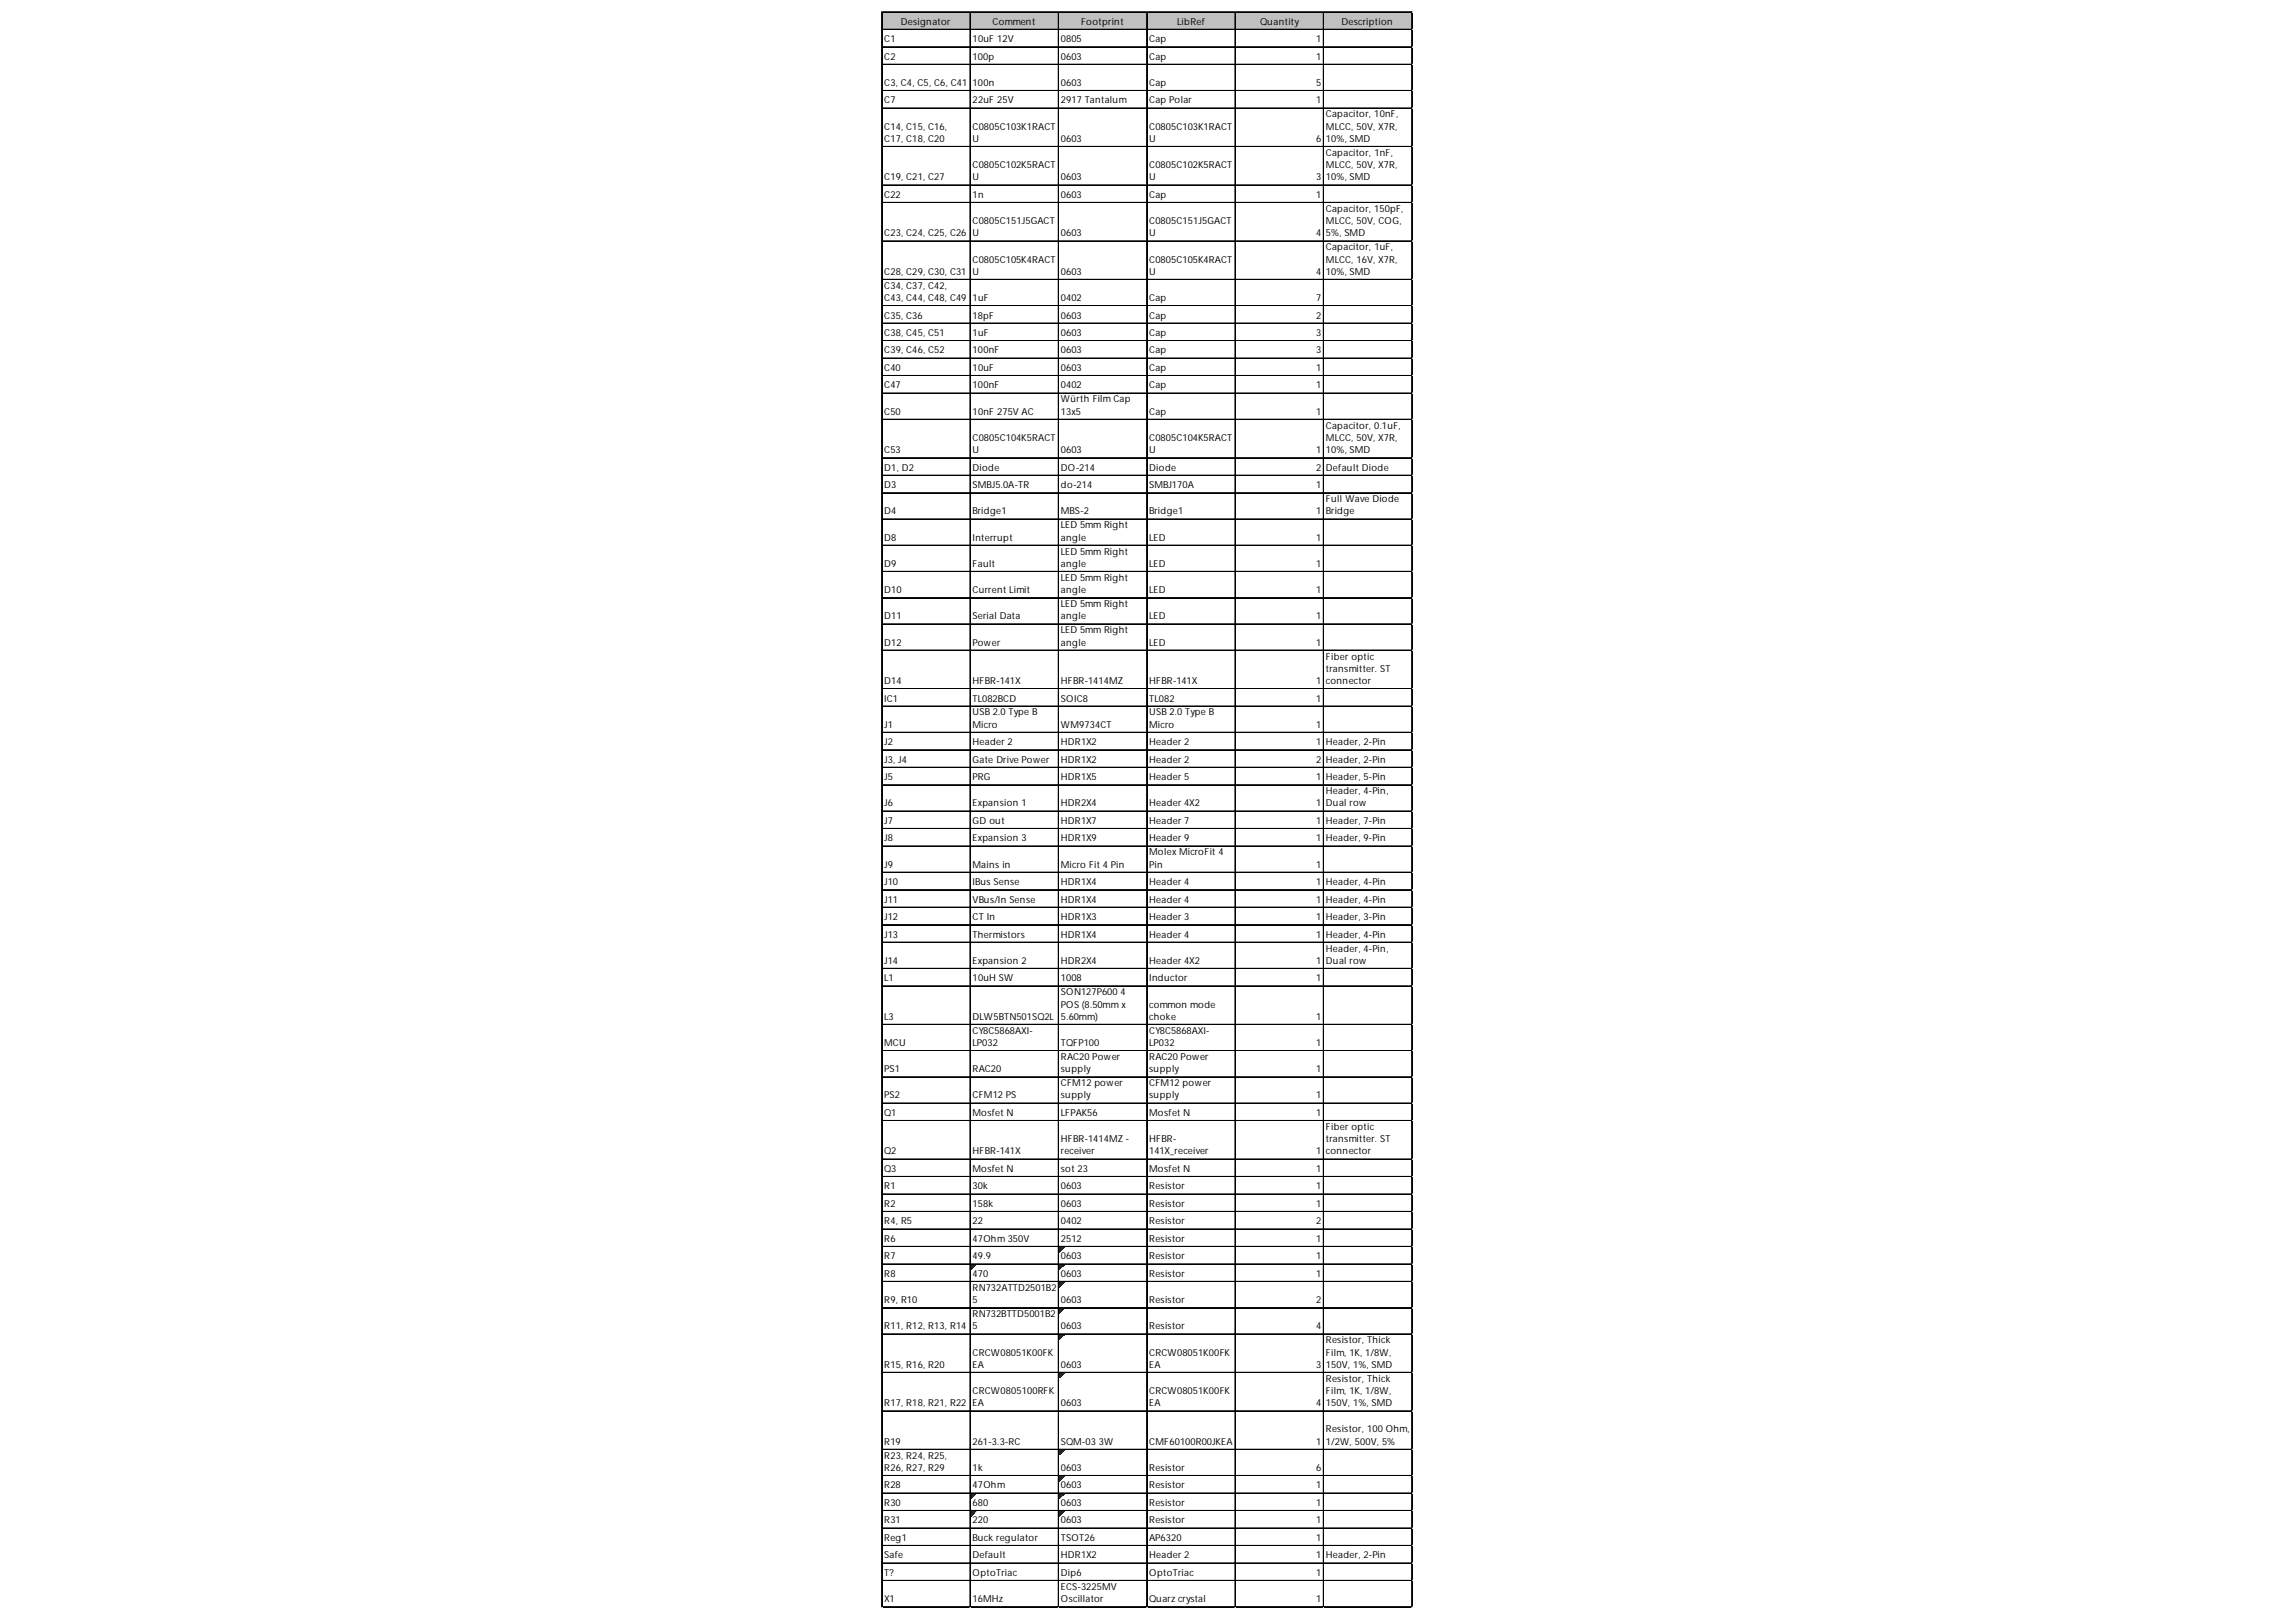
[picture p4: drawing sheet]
<svg xmlns="http://www.w3.org/2000/svg" width="297mm" height="210mm" viewBox="0 0 297 210" stroke-linecap="round" stroke-linejoin="round" font-family="sans-serif">
<defs><g id="words">
<g font-size="1.2">
<text x="114.4" y="5.5">C1</text>
<text x="116.5" y="3.2">Designator</text>
<text x="125.8" y="5.5">10uF 12V</text>
<text x="128.4" y="3.2">Comment</text>
<text x="137.2" y="5.5">0805</text>
<text x="139.9" y="3.2">Footprint</text>
<text x="148.7" y="5.5">Cap</text>
<text x="152.3" y="3.2">LibRef</text>
<text x="163" y="3.2">Quantity</text>
<text x="170.3" y="5.5">1</text>
<text x="173.6" y="3.2">Description</text>
<text x="114.4" y="7.7">C2</text>
<text x="114.4" y="11.1">C3, C4, C5, C6, C41</text>
<text x="125.8" y="7.7">100p</text>
<text x="125.8" y="11.1">100n</text>
<text x="137.2" y="7.7">0603</text>
<text x="137.2" y="11.1">0603</text>
<text x="148.7" y="7.7">Cap</text>
<text x="148.7" y="11.1">Cap</text>
<text x="170.3" y="7.7">1</text>
<text x="170.3" y="11.1">5</text>
<text x="114.4" y="13.4">C7</text>
<text x="114.4" y="16.8">C14, C15, C16,</text>
<text x="125.8" y="13.4">22uF 25V</text>
<text x="125.8" y="16.8">C0805C103K1RACT</text>
<text x="137.2" y="13.4">2917 Tantalum</text>
<text x="148.7" y="13.4">Cap Polar</text>
<text x="148.7" y="16.8">C0805C103K1RACT</text>
<text x="170.3" y="13.4">1</text>
<text x="171.5" y="15.2">Capacitor, 10nF,</text>
<text x="171.5" y="16.8">MLCC, 50V, X7R,</text>
<text x="114.4" y="18.4">C17, C18, C20</text>
<text x="114.4" y="23.3">C19, C21, C27</text>
<text x="125.8" y="18.4">U</text>
<text x="125.8" y="21.8">C0805C102K5RACT</text>
<text x="125.8" y="23.3">U</text>
<text x="137.2" y="18.4">0603</text>
<text x="137.2" y="23.3">0603</text>
<text x="148.7" y="18.4">U</text>
<text x="148.7" y="21.8">C0805C102K5RACT</text>
<text x="148.7" y="23.3">U</text>
<text x="170.3" y="18.4">6</text>
<text x="170.3" y="23.3">3</text>
<text x="171.5" y="18.4">10%, SMD</text>
<text x="171.5" y="20.2">Capacitor, 1nF,</text>
<text x="171.5" y="21.8">MLCC, 50V, X7R,</text>
<text x="171.5" y="23.3">10%, SMD</text>
<text x="114.4" y="25.6">C22</text>
<text x="125.8" y="25.6">1n</text>
<text x="125.8" y="29">C0805C151J5GACT</text>
<text x="137.2" y="25.6">0603</text>
<text x="148.7" y="25.6">Cap</text>
<text x="148.7" y="29">C0805C151J5GACT</text>
<text x="170.3" y="25.6">1</text>
<text x="171.5" y="27.4">Capacitor, 150pF,</text>
<text x="171.5" y="29">MLCC, 50V, COG,</text>
<text x="114.4" y="30.6">C23, C24, C25, C26</text>
<text x="114.4" y="35.6">C28, C29, C30, C31</text>
<text x="125.8" y="30.6">U</text>
<text x="125.8" y="34">C0805C105K4RACT</text>
<text x="125.8" y="35.6">U</text>
<text x="137.2" y="30.6">0603</text>
<text x="137.2" y="35.6">0603</text>
<text x="148.7" y="30.6">U</text>
<text x="148.7" y="34">C0805C105K4RACT</text>
<text x="148.7" y="35.6">U</text>
<text x="170.3" y="30.6">4</text>
<text x="170.3" y="35.6">4</text>
<text x="171.5" y="30.6">5%, SMD</text>
<text x="171.5" y="32.4">Capacitor, 1uF,</text>
<text x="171.5" y="34">MLCC, 16V, X7R,</text>
<text x="171.5" y="35.6">10%, SMD</text>
<text x="114.4" y="37.4">C34, C37, C42,</text>
<text x="114.4" y="39">C43, C44, C48, C49</text>
<text x="114.4" y="41.2">C35, C36</text>
<text x="125.8" y="39">1uF</text>
<text x="125.8" y="41.2">18pF</text>
<text x="137.2" y="39">0402</text>
<text x="137.2" y="41.2">0603</text>
<text x="148.7" y="39">Cap</text>
<text x="148.7" y="41.2">Cap</text>
<text x="170.3" y="39">7</text>
<text x="170.3" y="41.2">2</text>
<text x="114.4" y="43.5">C38, C45, C51</text>
<text x="114.4" y="45.7">C39, C46, C52</text>
<text x="125.8" y="43.5">1uF</text>
<text x="125.8" y="45.7">100nF</text>
<text x="137.2" y="43.5">0603</text>
<text x="137.2" y="45.7">0603</text>
<text x="148.7" y="43.5">Cap</text>
<text x="148.7" y="45.7">Cap</text>
<text x="170.3" y="43.5">3</text>
<text x="170.3" y="45.7">3</text>
<text x="114.4" y="48">C40</text>
<text x="114.4" y="50.3">C47</text>
<text x="114.4" y="53.7">C50</text>
<text x="125.8" y="48">10uF</text>
<text x="125.8" y="50.3">100nF</text>
<text x="125.8" y="53.7">10nF 275V AC</text>
<text x="137.2" y="48">0603</text>
<text x="137.2" y="50.3">0402</text>
<text x="137.2" y="52.1">Würth Film Cap</text>
<text x="137.2" y="53.7">13x5</text>
<text x="148.7" y="48">Cap</text>
<text x="148.7" y="50.3">Cap</text>
<text x="148.7" y="53.7">Cap</text>
<text x="170.3" y="48">1</text>
<text x="170.3" y="50.3">1</text>
<text x="170.3" y="53.7">1</text>
<text x="114.4" y="58.6">C53</text>
<text x="125.8" y="57.1">C0805C104K5RACT</text>
<text x="125.8" y="58.6">U</text>
<text x="137.2" y="58.6">0603</text>
<text x="148.7" y="57.1">C0805C104K5RACT</text>
<text x="148.7" y="58.6">U</text>
<text x="170.3" y="58.6">1</text>
<text x="171.5" y="55.5">Capacitor, 0.1uF,</text>
<text x="171.5" y="57.1">MLCC, 50V, X7R,</text>
<text x="171.5" y="58.6">10%, SMD</text>
<text x="114.4" y="60.9">D1, D2</text>
<text x="114.4" y="63.2">D3</text>
<text x="125.8" y="60.9">Diode</text>
<text x="125.8" y="63.2">SMBJ5.0A-TR</text>
<text x="137.2" y="60.9">DO-214</text>
<text x="137.2" y="63.2">do-214</text>
<text x="148.7" y="60.9">Diode</text>
<text x="148.7" y="63.2">SMBJ170A</text>
<text x="170.3" y="60.9">2</text>
<text x="170.3" y="63.2">1</text>
<text x="171.5" y="60.9">Default Diode</text>
<text x="171.5" y="65">Full Wave Diode</text>
<text x="114.4" y="66.6">D4</text>
<text x="114.4" y="70">D8</text>
<text x="125.8" y="66.6">Bridge1</text>
<text x="125.8" y="70">Interrupt</text>
<text x="137.2" y="66.6">MBS-2</text>
<text x="137.2" y="68.4">LED 5mm Right</text>
<text x="137.2" y="70">angle</text>
<text x="137.2" y="71.8">LED 5mm Right</text>
<text x="148.7" y="66.6">Bridge1</text>
<text x="148.7" y="70">LED</text>
<text x="170.3" y="66.6">1</text>
<text x="170.3" y="70">1</text>
<text x="171.5" y="66.6">Bridge</text>
<text x="114.4" y="73.4">D9</text>
<text x="114.4" y="76.8">D10</text>
<text x="125.8" y="73.4">Fault</text>
<text x="125.8" y="76.8">CurrentLimit</text>
<text x="137.2" y="73.4">angle</text>
<text x="137.2" y="75.2">LED 5mm Right</text>
<text x="137.2" y="76.8">angle</text>
<text x="148.7" y="73.4">LED</text>
<text x="148.7" y="76.8">LED</text>
<text x="170.3" y="73.4">1</text>
<text x="170.3" y="76.8">1</text>
<text x="114.4" y="80.1">D11</text>
<text x="114.4" y="83.5">D12</text>
<text x="125.8" y="80.1">Serial Data</text>
<text x="125.8" y="83.5">Power</text>
<text x="137.2" y="78.6">LED 5mm Right</text>
<text x="137.2" y="80.1">angle</text>
<text x="137.2" y="82">LED 5mm Right</text>
<text x="137.2" y="83.5">angle</text>
<text x="148.7" y="80.1">LED</text>
<text x="148.7" y="83.5">LED</text>
<text x="170.3" y="80.1">1</text>
<text x="170.3" y="83.5">1</text>
<text x="114.4" y="88.5">D14</text>
<text x="125.8" y="88.5">HFBR-141X</text>
<text x="137.2" y="88.5">HFBR-1414MZ</text>
<text x="148.7" y="88.5">HFBR-141X</text>
<text x="170.3" y="88.5">1</text>
<text x="171.5" y="85.3">Fiber optic</text>
<text x="171.5" y="86.9">transmitter. ST</text>
<text x="171.5" y="88.5">connector</text>
<text x="114.4" y="90.8">IC1</text>
<text x="114.4" y="94.2">J1</text>
<text x="125.8" y="90.8">TL082BCD</text>
<text x="125.8" y="92.6">USB2.0 Type B</text>
<text x="125.8" y="94.2">Micro</text>
<text x="137.2" y="90.8">SOIC8</text>
<text x="137.2" y="94.2">WM9734CT</text>
<text x="148.7" y="90.8">TL082</text>
<text x="148.7" y="92.6">USB2.0 Type B</text>
<text x="148.7" y="94.2">Micro</text>
<text x="170.3" y="90.8">1</text>
<text x="170.3" y="94.2">1</text>
<text x="114.4" y="96.4">J2</text>
<text x="114.4" y="98.7">J3, J4</text>
<text x="114.4" y="101">J5</text>
<text x="125.8" y="96.4">Header 2</text>
<text x="125.8" y="98.7">Gate Drive Power</text>
<text x="125.8" y="101">PRG</text>
<text x="137.2" y="96.4">HDR1X2</text>
<text x="137.2" y="98.7">HDR1X2</text>
<text x="137.2" y="101">HDR1X5</text>
<text x="148.7" y="96.4">Header 2</text>
<text x="148.7" y="98.7">Header 2</text>
<text x="148.7" y="101">Header 5</text>
<text x="170.3" y="96.4">1</text>
<text x="170.3" y="98.7">2</text>
<text x="170.3" y="101">1</text>
<text x="171.5" y="96.4">Header, 2-Pin</text>
<text x="171.5" y="98.7">Header, 2-Pin</text>
<text x="171.5" y="101">Header, 5-Pin</text>
<text x="114.4" y="104.4">J6</text>
<text x="114.4" y="106.6">J7</text>
<text x="125.8" y="104.4">Expansion 1</text>
<text x="125.8" y="106.6">GD out</text>
<text x="137.2" y="104.4">HDR2X4</text>
<text x="137.2" y="106.6">HDR1X7</text>
<text x="148.7" y="104.4">Header4X2</text>
<text x="148.7" y="106.6">Header 7</text>
<text x="170.3" y="104.4">1</text>
<text x="170.3" y="106.6">1</text>
<text x="171.5" y="102.8">Header, 4-Pin,</text>
<text x="171.5" y="104.4">Dual row</text>
<text x="171.5" y="106.6">Header, 7-Pin</text>
<text x="114.4" y="108.9">J8</text>
<text x="114.4" y="112.3">J9</text>
<text x="125.8" y="108.9">Expansion 3</text>
<text x="125.8" y="112.3">Mains in</text>
<text x="137.2" y="108.9">HDR1X9</text>
<text x="137.2" y="112.3">Micro Fit 4 Pin</text>
<text x="148.7" y="108.9">Header 9</text>
<text x="148.7" y="110.7">Molex MicroFit 4</text>
<text x="148.7" y="112.3">Pin</text>
<text x="170.3" y="108.9">1</text>
<text x="170.3" y="112.3">1</text>
<text x="171.5" y="108.9">Header, 9-Pin</text>
<text x="114.4" y="114.5">J10</text>
<text x="114.4" y="116.8">J11</text>
<text x="114.4" y="119.1">J12</text>
<text x="125.8" y="114.5">IBus Sense</text>
<text x="125.8" y="116.8">VBus/In Sense</text>
<text x="125.8" y="119.1">CT In</text>
<text x="137.2" y="114.5">HDR1X4</text>
<text x="137.2" y="116.8">HDR1X4</text>
<text x="137.2" y="119.1">HDR1X3</text>
<text x="148.7" y="114.5">Header 4</text>
<text x="148.7" y="116.8">Header 4</text>
<text x="148.7" y="119.1">Header 3</text>
<text x="170.3" y="114.5">1</text>
<text x="170.3" y="116.8">1</text>
<text x="170.3" y="119.1">1</text>
<text x="171.5" y="114.5">Header, 4-Pin</text>
<text x="171.5" y="116.8">Header, 4-Pin</text>
<text x="171.5" y="119.1">Header, 3-Pin</text>
<text x="114.4" y="121.3">J13</text>
<text x="114.4" y="124.7">J14</text>
<text x="125.8" y="121.3">Thermistors</text>
<text x="125.8" y="124.7">Expansion 2</text>
<text x="137.2" y="121.3">HDR1X4</text>
<text x="137.2" y="124.7">HDR2X4</text>
<text x="148.7" y="121.3">Header 4</text>
<text x="148.7" y="124.7">Header4X2</text>
<text x="170.3" y="121.3">1</text>
<text x="170.3" y="124.7">1</text>
<text x="171.5" y="121.3">Header, 4-Pin</text>
<text x="171.5" y="123.1">Header, 4-Pin,</text>
<text x="171.5" y="124.7">Dual row</text>
<text x="114.4" y="127">L1</text>
<text x="114.4" y="132">L3</text>
<text x="125.8" y="127">10uH SW</text>
<text x="125.8" y="132">DLW5BTN501SQ2L</text>
<text x="137.2" y="127">1008</text>
<text x="137.2" y="128.8">SON127P600 4</text>
<text x="137.2" y="130.4">POS (8.50mmx</text>
<text x="137.2" y="132">5.60mm)</text>
<text x="148.7" y="127">Inductor</text>
<text x="148.7" y="130.4">common mode</text>
<text x="148.7" y="132">choke</text>
<text x="170.3" y="127">1</text>
<text x="170.3" y="132">1</text>
<text x="114.4" y="135.4">MCU</text>
<text x="125.8" y="133.8">CY8C5868AXI-</text>
<text x="125.8" y="135.4">LP032</text>
<text x="137.2" y="135.4">TQFP100</text>
<text x="137.2" y="137.2">RAC20 Power</text>
<text x="148.7" y="133.8">CY8C5868AXI-</text>
<text x="148.7" y="135.4">LP032</text>
<text x="148.7" y="137.2">RAC20 Power</text>
<text x="170.3" y="135.4">1</text>
<text x="114.4" y="138.8">PS1</text>
<text x="114.4" y="142.2">PS2</text>
<text x="125.8" y="138.8">RAC20</text>
<text x="125.8" y="142.2">CFM12 PS</text>
<text x="137.2" y="138.8">supply</text>
<text x="137.2" y="140.6">CFM12 power</text>
<text x="137.2" y="142.2">supply</text>
<text x="148.7" y="138.8">supply</text>
<text x="148.7" y="140.6">CFM12 power</text>
<text x="148.7" y="142.2">supply</text>
<text x="170.3" y="138.8">1</text>
<text x="170.3" y="142.2">1</text>
<text x="114.4" y="144.4">Q1</text>
<text x="114.4" y="149.4">Q2</text>
<text x="125.8" y="144.4">MosfetN</text>
<text x="125.8" y="149.4">HFBR-141X</text>
<text x="137.2" y="144.4">LFPAK56</text>
<text x="137.2" y="147.8">HFBR-1414MZ -</text>
<text x="137.2" y="149.4">receiver</text>
<text x="148.7" y="144.4">MosfetN</text>
<text x="148.7" y="147.8">HFBR-</text>
<text x="148.7" y="149.4">141X_receiver</text>
<text x="170.3" y="144.4">1</text>
<text x="170.3" y="149.4">1</text>
<text x="171.5" y="146.2">Fiber optic</text>
<text x="171.5" y="147.8">transmitter. ST</text>
<text x="171.5" y="149.4">connector</text>
<text x="114.4" y="151.7">Q3</text>
<text x="114.4" y="153.9">R1</text>
<text x="125.8" y="151.7">MosfetN</text>
<text x="125.8" y="153.9">30k</text>
<text x="137.2" y="151.7">sot 23</text>
<text x="137.2" y="153.9">0603</text>
<text x="148.7" y="151.7">MosfetN</text>
<text x="148.7" y="153.9">Resistor</text>
<text x="170.3" y="151.7">1</text>
<text x="170.3" y="153.9">1</text>
<text x="114.4" y="156.2">R2</text>
<text x="114.4" y="158.4">R4, R5</text>
<text x="114.4" y="160.7">R6</text>
<text x="125.8" y="156.2">158k</text>
<text x="125.8" y="158.4">22</text>
<text x="125.8" y="160.7">47Ohm 350V</text>
<text x="137.2" y="156.2">0603</text>
<text x="137.2" y="158.4">0402</text>
<text x="137.2" y="160.7">2512</text>
<text x="148.7" y="156.2">Resistor</text>
<text x="148.7" y="158.4">Resistor</text>
<text x="148.7" y="160.7">Resistor</text>
<text x="170.3" y="156.2">1</text>
<text x="170.3" y="158.4">2</text>
<text x="170.3" y="160.7">1</text>
<text x="114.4" y="163">R7</text>
<text x="114.4" y="165.2">R8</text>
<text x="125.8" y="163">49.9</text>
<text x="125.8" y="165.2">470</text>
<text x="125.8" y="167">RN732ATTD2501B2</text>
<text x="137.2" y="163">0603</text>
<text x="137.2" y="165.2">0603</text>
<text x="148.7" y="163">Resistor</text>
<text x="148.7" y="165.2">Resistor</text>
<text x="170.3" y="163">1</text>
<text x="170.3" y="165.2">1</text>
<text x="114.4" y="168.6">R9, R10</text>
<text x="114.4" y="172">R11, R12, R13, R14</text>
<text x="125.8" y="168.6">5</text>
<text x="125.8" y="170.4">RN732BTTD5001B2</text>
<text x="125.8" y="172">5</text>
<text x="137.2" y="168.6">0603</text>
<text x="137.2" y="172">0603</text>
<text x="148.7" y="168.6">Resistor</text>
<text x="148.7" y="172">Resistor</text>
<text x="170.3" y="168.6">2</text>
<text x="170.3" y="172">4</text>
<text x="171.5" y="173.8">Resistor, Thick</text>
<text x="114.4" y="177">R15, R16, R20</text>
<text x="125.8" y="175.4">CRCW08051K00FK</text>
<text x="125.8" y="177">EA</text>
<text x="137.2" y="177">0603</text>
<text x="148.7" y="175.4">CRCW08051K00FK</text>
<text x="148.7" y="177">EA</text>
<text x="170.3" y="177">3</text>
<text x="171.5" y="175.4">Film, 1K, 1/8W,</text>
<text x="171.5" y="177">150V, 1%, SMD</text>
<text x="171.5" y="178.8">Resistor, Thick</text>
<text x="114.4" y="182">R17, R18, R21, R22</text>
<text x="125.8" y="180.4">CRCW0805100RFK</text>
<text x="125.8" y="182">EA</text>
<text x="137.2" y="182">0603</text>
<text x="148.7" y="180.4">CRCW08051K00FK</text>
<text x="148.7" y="182">EA</text>
<text x="170.3" y="182">4</text>
<text x="171.5" y="180.4">Film, 1K, 1/8W,</text>
<text x="171.5" y="182">150V, 1%, SMD</text>
<text x="171.5" y="185.4">Resistor, 100 Ohm,</text>
<text x="114.4" y="187">R19</text>
<text x="114.4" y="188.8">R23, R24, R25,</text>
<text x="114.4" y="190.4">R26, R27, R29</text>
<text x="125.8" y="187">261-3.3-RC</text>
<text x="125.8" y="190.4">1k</text>
<text x="137.2" y="187">SQM-03 3W</text>
<text x="137.2" y="190.4">0603</text>
<text x="148.7" y="187">CMF60100R00JKEA</text>
<text x="148.7" y="190.4">Resistor</text>
<text x="170.3" y="187">1</text>
<text x="170.3" y="190.4">6</text>
<text x="171.5" y="187">1/2W, 500V, 5%</text>
<text x="114.4" y="192.6">R28</text>
<text x="114.4" y="194.9">R30</text>
<text x="114.4" y="197.1">R31</text>
<text x="125.8" y="192.6">47Ohm</text>
<text x="125.8" y="194.9">680</text>
<text x="125.8" y="197.1">220</text>
<text x="137.2" y="192.6">0603</text>
<text x="137.2" y="194.9">0603</text>
<text x="137.2" y="197.1">0603</text>
<text x="148.7" y="192.6">Resistor</text>
<text x="148.7" y="194.9">Resistor</text>
<text x="148.7" y="197.1">Resistor</text>
<text x="170.3" y="192.6">1</text>
<text x="170.3" y="194.9">1</text>
<text x="170.3" y="197.1">1</text>
<text x="114.4" y="199.4">Reg1</text>
<text x="114.4" y="201.7">Safe</text>
<text x="114.4" y="203.9">T?</text>
<text x="125.8" y="199.4">Buck regulator</text>
<text x="125.8" y="201.7">Default</text>
<text x="125.8" y="203.9">OptoTriac</text>
<text x="137.2" y="199.4">TSOT26</text>
<text x="137.2" y="201.7">HDR1X2</text>
<text x="137.2" y="203.9">Dip6</text>
<text x="148.7" y="199.4">AP6320</text>
<text x="148.7" y="201.7">Header 2</text>
<text x="148.7" y="203.9">OptoTriac</text>
<text x="170.3" y="199.4">1</text>
<text x="170.3" y="201.7">1</text>
<text x="170.3" y="203.9">1</text>
<text x="171.5" y="201.7">Header, 2-Pin</text>
<text x="114.4" y="207.3">X1</text>
<text x="125.8" y="207.3">16MHz</text>
<text x="137.2" y="205.7">ECS-3225MV</text>
<text x="137.2" y="207.3">Oscillator</text>
<text x="148.7" y="207.3">Quarz crystal</text>
<text x="170.3" y="207.3">1</text>
</g>
</g></defs>
<path d="M114.1 1.6h68.6v2.3h-68.6z" fill="#c0c0c0"/>
<path d="M137 161.4h.7" fill="none" stroke="#008000" stroke-width=".13"/>
<path d="M137 161.4h.7v.1h-.7z" fill="#008000"/>
<path d="M137 161.5h.6" fill="none" stroke="#008000" stroke-width=".13"/>
<path d="M137 161.5h.6v.1h-.6z" fill="#008000"/>
<path d="M137 161.6h.5" fill="none" stroke="#008000" stroke-width=".13"/>
<path d="M137 161.6h.5v.1h-.5z" fill="#008000"/>
<path d="M137 161.7h.4" fill="none" stroke="#008000" stroke-width=".13"/>
<path d="M137 161.7h.4v.2h-.4z" fill="#008000"/>
<path d="M137 161.9h.2" fill="none" stroke="#008000" stroke-width=".13"/>
<path d="M137 161.9h.2v.1h-.2z" fill="#008000"/>
<path d="M137 162h.1" fill="none" stroke="#008000" stroke-width=".13"/>
<path d="M137 162h.1v.1h-.1z" fill="#008000"/>
<path d="M125.6 163.7h.7" fill="none" stroke="#008000" stroke-width=".13"/>
<path d="M125.6 163.7h.7v.1h-.7z" fill="#008000"/>
<path d="M125.6 163.8h.6" fill="none" stroke="#008000" stroke-width=".13"/>
<path d="M125.6 163.8h.6v.1h-.6z" fill="#008000"/>
<path d="M125.6 163.9h.4" fill="none" stroke="#008000" stroke-width=".13"/>
<path d="M125.6 163.9h.4v.1h-.4z" fill="#008000"/>
<path d="M125.6 164h.3" fill="none" stroke="#008000" stroke-width=".13"/>
<path d="M125.6 164h.3v.1h-.3z" fill="#008000"/>
<path d="M125.6 164.1h.2" fill="none" stroke="#008000" stroke-width=".13"/>
<path d="M125.6 164.1h.2v.1h-.2z" fill="#008000"/>
<path d="M125.6 164.2h.1" fill="none" stroke="#008000" stroke-width=".13"/>
<path d="M125.6 164.2h.1v.1h-.1z" fill="#008000"/>
<path d="M137 163.7h.7" fill="none" stroke="#008000" stroke-width=".13"/>
<path d="M137 163.7h.7v.1h-.7z" fill="#008000"/>
<path d="M137 163.8h.6" fill="none" stroke="#008000" stroke-width=".13"/>
<path d="M137 163.8h.6v.1h-.6z" fill="#008000"/>
<path d="M137 163.9h.5" fill="none" stroke="#008000" stroke-width=".13"/>
<path d="M137 163.9h.5v.1h-.5z" fill="#008000"/>
<path d="M137 164h.4" fill="none" stroke="#008000" stroke-width=".13"/>
<path d="M137 164h.4v.1h-.4z" fill="#008000"/>
<path d="M137 164.1h.2" fill="none" stroke="#008000" stroke-width=".13"/>
<path d="M137 164.1h.2v.1h-.2z" fill="#008000"/>
<path d="M137 164.2h.1" fill="none" stroke="#008000" stroke-width=".13"/>
<path d="M137 164.2h.1v.1h-.1z" fill="#008000"/>
<path d="M137 165.9h.7" fill="none" stroke="#008000" stroke-width=".13"/>
<path d="M137 165.9h.7v.1h-.7z" fill="#008000"/>
<path d="M137 166h.6" fill="none" stroke="#008000" stroke-width=".13"/>
<path d="M137 166h.6v.2h-.6z" fill="#008000"/>
<path d="M137 166.2h.5" fill="none" stroke="#008000" stroke-width=".13"/>
<path d="M137 166.2h.5v.1h-.5z" fill="#008000"/>
<path d="M137 166.3h.4" fill="none" stroke="#008000" stroke-width=".13"/>
<path d="M137 166.3h.4v.1h-.4z" fill="#008000"/>
<path d="M137 166.4h.2" fill="none" stroke="#008000" stroke-width=".13"/>
<path d="M137 166.4h.2v.1h-.2z" fill="#008000"/>
<path d="M137 166.5h.1" fill="none" stroke="#008000" stroke-width=".13"/>
<path d="M137 166.5h.1v.1h-.1z" fill="#008000"/>
<path d="M137 169.3h.7" fill="none" stroke="#008000" stroke-width=".13"/>
<path d="M137 169.3h.7v.1h-.7z" fill="#008000"/>
<path d="M137 169.4h.6" fill="none" stroke="#008000" stroke-width=".13"/>
<path d="M137 169.4h.6v.2h-.6z" fill="#008000"/>
<path d="M137 169.6h.5" fill="none" stroke="#008000" stroke-width=".13"/>
<path d="M137 169.6h.5v.1h-.5z" fill="#008000"/>
<path d="M137 169.7h.4" fill="none" stroke="#008000" stroke-width=".13"/>
<path d="M137 169.7h.4v.1h-.4z" fill="#008000"/>
<path d="M137 169.8h.2" fill="none" stroke="#008000" stroke-width=".13"/>
<path d="M137 169.8h.2v.1h-.2z" fill="#008000"/>
<path d="M137 169.9h.1" fill="none" stroke="#008000" stroke-width=".13"/>
<path d="M137 169.9h.1v.1h-.1z" fill="#008000"/>
<path d="M137 172.7h.7" fill="none" stroke="#008000" stroke-width=".13"/>
<path d="M137 172.7h.7v.1h-.7z" fill="#008000"/>
<path d="M137 172.8h.6" fill="none" stroke="#008000" stroke-width=".13"/>
<path d="M137 172.8h.6v.1h-.6z" fill="#008000"/>
<path d="M137 172.9h.5" fill="none" stroke="#008000" stroke-width=".13"/>
<path d="M137 172.9h.5v.2h-.5z" fill="#008000"/>
<path d="M137 173.1h.4" fill="none" stroke="#008000" stroke-width=".13"/>
<path d="M137 173.1h.4v.1h-.4z" fill="#008000"/>
<path d="M137 173.2h.2" fill="none" stroke="#008000" stroke-width=".13"/>
<path d="M137 173.2h.2v.1h-.2z" fill="#008000"/>
<path d="M137 173.3h.1" fill="none" stroke="#008000" stroke-width=".13"/>
<path d="M137 173.3h.1v.1h-.1z" fill="#008000"/>
<path d="M137 177.7h.7" fill="none" stroke="#008000" stroke-width=".13"/>
<path d="M137 177.7h.7v.1h-.7z" fill="#008000"/>
<path d="M137 177.8h.6" fill="none" stroke="#008000" stroke-width=".13"/>
<path d="M137 177.8h.6v.1h-.6z" fill="#008000"/>
<path d="M137 177.9h.5" fill="none" stroke="#008000" stroke-width=".13"/>
<path d="M137 177.9h.5v.1h-.5z" fill="#008000"/>
<path d="M137 178h.4" fill="none" stroke="#008000" stroke-width=".13"/>
<path d="M137 178h.4v.2h-.4z" fill="#008000"/>
<path d="M137 178.2h.2" fill="none" stroke="#008000" stroke-width=".13"/>
<path d="M137 178.2h.2v.1h-.2z" fill="#008000"/>
<path d="M137 178.3h.1" fill="none" stroke="#008000" stroke-width=".13"/>
<path d="M137 178.3h.1v.1h-.1z" fill="#008000"/>
<path d="M137 187.7h.7" fill="none" stroke="#008000" stroke-width=".13"/>
<path d="M137 187.7h.7v.1h-.7z" fill="#008000"/>
<path d="M137 187.8h.6" fill="none" stroke="#008000" stroke-width=".13"/>
<path d="M137 187.8h.6v.1h-.6z" fill="#008000"/>
<path d="M137 187.9h.5" fill="none" stroke="#008000" stroke-width=".13"/>
<path d="M137 187.9h.5v.1h-.5z" fill="#008000"/>
<path d="M137 188h.4" fill="none" stroke="#008000" stroke-width=".13"/>
<path d="M137 188h.4v.1h-.4z" fill="#008000"/>
<path d="M137 188.1h.2" fill="none" stroke="#008000" stroke-width=".13"/>
<path d="M137 188.1h.2v.1h-.2z" fill="#008000"/>
<path d="M137 188.2h.1" fill="none" stroke="#008000" stroke-width=".13"/>
<path d="M137 188.2h.1v.1h-.1z" fill="#008000"/>
<path d="M137 191.1h.7" fill="none" stroke="#008000" stroke-width=".13"/>
<path d="M137 191.1h.7v.1h-.7z" fill="#008000"/>
<path d="M137 191.2h.6" fill="none" stroke="#008000" stroke-width=".13"/>
<path d="M137 191.2h.6v.1h-.6z" fill="#008000"/>
<path d="M137 191.3h.5" fill="none" stroke="#008000" stroke-width=".13"/>
<path d="M137 191.3h.5v.1h-.5z" fill="#008000"/>
<path d="M137 191.4h.4" fill="none" stroke="#008000" stroke-width=".13"/>
<path d="M137 191.4h.4v.1h-.4z" fill="#008000"/>
<path d="M137 191.5h.2" fill="none" stroke="#008000" stroke-width=".13"/>
<path d="M137 191.5h.2v.1h-.2z" fill="#008000"/>
<path d="M137 191.6h.1" fill="none" stroke="#008000" stroke-width=".13"/>
<path d="M137 191.6h.1v.1h-.1z" fill="#008000"/>
<path d="M125.6 193.3h.7" fill="none" stroke="#008000" stroke-width=".13"/>
<path d="M125.6 193.3h.7v.1h-.7z" fill="#008000"/>
<path d="M125.6 193.4h.6" fill="none" stroke="#008000" stroke-width=".13"/>
<path d="M125.6 193.4h.6v.1h-.6z" fill="#008000"/>
<path d="M125.6 193.5h.4" fill="none" stroke="#008000" stroke-width=".13"/>
<path d="M125.6 193.5h.4v.2h-.4z" fill="#008000"/>
<path d="M125.6 193.7h.3" fill="none" stroke="#008000" stroke-width=".13"/>
<path d="M125.6 193.7h.3v.1h-.3z" fill="#008000"/>
<path d="M125.6 193.8h.2" fill="none" stroke="#008000" stroke-width=".13"/>
<path d="M125.6 193.8h.2v.1h-.2z" fill="#008000"/>
<path d="M125.6 193.9h.1" fill="none" stroke="#008000" stroke-width=".13"/>
<path d="M125.6 193.9h.1v.1h-.1z" fill="#008000"/>
<path d="M137 193.3h.7" fill="none" stroke="#008000" stroke-width=".13"/>
<path d="M137 193.3h.7v.1h-.7z" fill="#008000"/>
<path d="M137 193.4h.6" fill="none" stroke="#008000" stroke-width=".13"/>
<path d="M137 193.4h.6v.1h-.6z" fill="#008000"/>
<path d="M137 193.5h.5" fill="none" stroke="#008000" stroke-width=".13"/>
<path d="M137 193.5h.5v.2h-.5z" fill="#008000"/>
<path d="M137 193.7h.4" fill="none" stroke="#008000" stroke-width=".13"/>
<path d="M137 193.7h.4v.1h-.4z" fill="#008000"/>
<path d="M137 193.8h.2" fill="none" stroke="#008000" stroke-width=".13"/>
<path d="M137 193.8h.2v.1h-.2z" fill="#008000"/>
<path d="M137 193.9h.1" fill="none" stroke="#008000" stroke-width=".13"/>
<path d="M137 193.9h.1v.1h-.1z" fill="#008000"/>
<path d="M125.6 195.6h.7" fill="none" stroke="#008000" stroke-width=".13"/>
<path d="M125.6 195.6h.7v.1h-.7z" fill="#008000"/>
<path d="M125.6 195.7h.6" fill="none" stroke="#008000" stroke-width=".13"/>
<path d="M125.6 195.7h.6v.1h-.6z" fill="#008000"/>
<path d="M125.6 195.8h.4" fill="none" stroke="#008000" stroke-width=".13"/>
<path d="M125.6 195.8h.4v.1h-.4z" fill="#008000"/>
<path d="M125.6 195.9h.3" fill="none" stroke="#008000" stroke-width=".13"/>
<path d="M125.6 195.9h.3v.1h-.3z" fill="#008000"/>
<path d="M125.6 196h.2" fill="none" stroke="#008000" stroke-width=".13"/>
<path d="M125.6 196h.2v.1h-.2z" fill="#008000"/>
<path d="M125.6 196.1h.1" fill="none" stroke="#008000" stroke-width=".13"/>
<path d="M125.6 196.1h.1v.2h-.1z" fill="#008000"/>
<path d="M137 195.6h.7" fill="none" stroke="#008000" stroke-width=".13"/>
<path d="M137 195.6h.7v.1h-.7z" fill="#008000"/>
<path d="M137 195.7h.6" fill="none" stroke="#008000" stroke-width=".13"/>
<path d="M137 195.7h.6v.1h-.6z" fill="#008000"/>
<path d="M137 195.8h.5" fill="none" stroke="#008000" stroke-width=".13"/>
<path d="M137 195.8h.5v.1h-.5z" fill="#008000"/>
<path d="M137 195.9h.4" fill="none" stroke="#008000" stroke-width=".13"/>
<path d="M137 195.9h.4v.1h-.4z" fill="#008000"/>
<path d="M137 196h.2" fill="none" stroke="#008000" stroke-width=".13"/>
<path d="M137 196h.2v.1h-.2z" fill="#008000"/>
<path d="M137 196.1h.1" fill="none" stroke="#008000" stroke-width=".13"/>
<path d="M137 196.1h.1v.2h-.1z" fill="#008000"/>
<g fill="none" stroke="#000" stroke-width=".13">
<path d="M114.1 1.5v206.5M114.2 1.5h68.5M114.2 1.6h68.5M114.2 3.8h68.5M114.2 6h68.5M114.2 6.1h68.5M114.2 8.3h68.5M114.2 8.4h68.5M114.2 11.7h68.5M114.2 11.8h68.5M114.2 14h68.5M114.2 18.9h68.5"/>
<path d="M114.2 19h68.5M125.5 1.6v206.4M136.9 1.6v206.4M137 1.6v206.4M148.3 1.6v206.4M148.4 1.6v206.4M159.8 1.6v206.4M171.2 1.6v206.4M171.3 1.6v206.4M182.6 1.6v206.4M182.7 1.6v206.4M114.2 23.9h68.5"/>
<path d="M114.2 24h68.5M114.2 26.2h68.5M114.2 31.2h68.5M114.2 36.1h68.5M114.2 36.2h68.5M114.2 39.5h68.5M114.2 39.6h68.5M114.2 41.8h68.5M114.2 41.9h68.5M114.2 44.1h68.5M114.2 46.3h68.5M114.2 46.4h68.5"/>
<path d="M114.2 48.6h68.5M114.2 50.9h68.5M114.2 54.2h68.5M114.2 54.3h68.5M114.2 59.2h68.5M114.2 59.3h68.5M114.2 61.5h68.5M114.2 63.8h68.5M114.2 67.1h68.5M114.2 67.2h68.5M114.2 70.5h68.5M114.2 70.6h68.5"/>
<path d="M114.2 73.9h68.5M114.2 74h68.5M114.2 77.3h68.5M114.2 77.4h68.5M114.2 80.7h68.5M114.2 80.8h68.5M114.2 84.1h68.5M114.2 84.2h68.5M114.2 89.1h68.5M114.2 89.2h68.5M114.2 91.4h68.5M114.2 94.8h68.5"/>
<path d="M114.2 97h68.5M114.2 97.1h68.5M114.2 99.3h68.5M114.2 101.5h68.5M114.2 101.6h68.5M114.2 104.9h68.5M114.2 105h68.5M114.2 107.2h68.5M114.2 107.3h68.5M114.2 109.5h68.5M114.2 112.9h68.5M114.2 115.1h68.5"/>
<path d="M114.2 115.2h68.5M114.2 117.4h68.5M114.2 119.7h68.5M114.2 121.9h68.5M114.2 122h68.5M114.2 125.3h68.5M114.2 125.4h68.5M114.2 127.6h68.5M114.2 132.5h68.5M114.2 132.6h68.5M114.2 135.9h68.5M114.2 136h68.5"/>
<path d="M114.2 139.3h68.5M114.2 139.4h68.5M114.2 142.7h68.5M114.2 142.8h68.5M114.2 145h68.5M114.2 145.1h68.5M114.2 150h68.5M114.2 152.2h68.5M114.2 152.3h68.5M114.2 154.5h68.5M114.2 154.6h68.5M114.2 156.8h68.5"/>
<path d="M114.2 159h68.5M114.2 159.1h68.5M114.2 161.3h68.5M114.2 163.6h68.5M114.2 165.8h68.5M114.2 165.9h68.5M114.2 169.2h68.5M114.2 169.3h68.5M114.2 172.6h68.5M114.2 172.7h68.5M114.2 177.6h68.5M114.2 182.6h68.5"/>
<path d="M114.2 187.5h68.5M114.2 187.6h68.5M114.2 190.9h68.5M114.2 191h68.5M114.2 193.2h68.5M114.2 193.3h68.5M114.2 195.5h68.5M114.2 197.7h68.5M114.2 197.8h68.5M114.2 200h68.5M114.2 202.3h68.5M114.2 204.5h68.5"/>
<path d="M114.2 204.6h68.5M114.2 207.9h68.5M114.2 208h68.5"/>
</g>
<path d="M114.1 208v.1" fill="none" stroke="#d4d4d4" stroke-width=".13"/>
<path d="M114.1 208l.1 .1z" fill="#d4d4d4"/>
<path d="M125.5 208v.1" fill="none" stroke="#d4d4d4" stroke-width=".13"/>
<path d="M125.5 208l.1 .1z" fill="#d4d4d4"/>
<path d="M136.9 208v.1" fill="none" stroke="#d4d4d4" stroke-width=".13"/>
<path d="M136.9 208l.1 .1z" fill="#d4d4d4"/>
<path d="M148.3 208v.1" fill="none" stroke="#d4d4d4" stroke-width=".13"/>
<path d="M148.3 208l.2 .1z" fill="#d4d4d4"/>
<path d="M159.8 208v.1" fill="none" stroke="#d4d4d4" stroke-width=".13"/>
<path d="M159.8 208l.1 .1z" fill="#d4d4d4"/>
<path d="M171.2 208v.1" fill="none" stroke="#d4d4d4" stroke-width=".13"/>
<path d="M171.2 208l.1 .1z" fill="#d4d4d4"/>
<path d="M182.6 208v.1" fill="none" stroke="#d4d4d4" stroke-width=".13"/>
<path d="M182.6 208l.1 .1z" fill="#d4d4d4"/>
<path d="M182.7 1.5h.1" fill="none" stroke="#d4d4d4" stroke-width=".13"/>
<path d="M182.7 1.5l.1 .1z" fill="#d4d4d4"/>
<path d="M182.7 3.8h.1" fill="none" stroke="#d4d4d4" stroke-width=".13"/>
<path d="M182.7 3.8l.1 .1z" fill="#d4d4d4"/>
<path d="M182.7 6h.1" fill="none" stroke="#d4d4d4" stroke-width=".13"/>
<path d="M182.7 6l.1 .2z" fill="#d4d4d4"/>
<path d="M182.7 8.3h.1" fill="none" stroke="#d4d4d4" stroke-width=".13"/>
<path d="M182.7 8.3l.1 .1z" fill="#d4d4d4"/>
<path d="M182.7 11.7h.1" fill="none" stroke="#d4d4d4" stroke-width=".13"/>
<path d="M182.7 11.7l.1 .1z" fill="#d4d4d4"/>
<path d="M182.7 14h.1" fill="none" stroke="#d4d4d4" stroke-width=".13"/>
<path d="M182.7 14l.1 .1z" fill="#d4d4d4"/>
<path d="M182.7 18.9h.1" fill="none" stroke="#d4d4d4" stroke-width=".13"/>
<path d="M182.7 18.9l.1 .2z" fill="#d4d4d4"/>
<path d="M182.7 23.9h.1" fill="none" stroke="#d4d4d4" stroke-width=".13"/>
<path d="M182.7 23.9l.1 .1z" fill="#d4d4d4"/>
<path d="M182.7 26.2h.1" fill="none" stroke="#d4d4d4" stroke-width=".13"/>
<path d="M182.7 26.2l.1 .1z" fill="#d4d4d4"/>
<path d="M182.7 31.2h.1" fill="none" stroke="#d4d4d4" stroke-width=".13"/>
<path d="M182.7 31.2l.1 .1z" fill="#d4d4d4"/>
<path d="M182.7 36.1h.1" fill="none" stroke="#d4d4d4" stroke-width=".13"/>
<path d="M182.7 36.1l.1 .2z" fill="#d4d4d4"/>
<path d="M182.7 39.5h.1" fill="none" stroke="#d4d4d4" stroke-width=".13"/>
<path d="M182.7 39.5l.1 .2z" fill="#d4d4d4"/>
<path d="M182.7 41.8h.1" fill="none" stroke="#d4d4d4" stroke-width=".13"/>
<path d="M182.7 41.8l.1 .1z" fill="#d4d4d4"/>
<path d="M182.7 44.1h.1" fill="none" stroke="#d4d4d4" stroke-width=".13"/>
<path d="M182.7 44.1l.1 .1z" fill="#d4d4d4"/>
<path d="M182.7 46.3h.1" fill="none" stroke="#d4d4d4" stroke-width=".13"/>
<path d="M182.7 46.3l.1 .1z" fill="#d4d4d4"/>
<path d="M182.7 48.6h.1" fill="none" stroke="#d4d4d4" stroke-width=".13"/>
<path d="M182.7 48.6l.1 .1z" fill="#d4d4d4"/>
<path d="M182.7 50.9h.1" fill="none" stroke="#d4d4d4" stroke-width=".13"/>
<path d="M182.7 50.9l.1 .1z" fill="#d4d4d4"/>
<path d="M182.7 54.2h.1" fill="none" stroke="#d4d4d4" stroke-width=".13"/>
<path d="M182.7 54.2l.1 .2z" fill="#d4d4d4"/>
<path d="M182.7 59.2h.1" fill="none" stroke="#d4d4d4" stroke-width=".13"/>
<path d="M182.7 59.2l.1 .1z" fill="#d4d4d4"/>
<path d="M182.7 61.5h.1" fill="none" stroke="#d4d4d4" stroke-width=".13"/>
<path d="M182.7 61.5l.1 .1z" fill="#d4d4d4"/>
<path d="M182.7 63.8h.1" fill="none" stroke="#d4d4d4" stroke-width=".13"/>
<path d="M182.7 63.8l.1 .1z" fill="#d4d4d4"/>
<path d="M182.7 67.1h.1" fill="none" stroke="#d4d4d4" stroke-width=".13"/>
<path d="M182.7 67.1l.1 .2z" fill="#d4d4d4"/>
<path d="M182.7 70.5h.1" fill="none" stroke="#d4d4d4" stroke-width=".13"/>
<path d="M182.7 70.5l.1 .2z" fill="#d4d4d4"/>
<path d="M182.7 73.9h.1" fill="none" stroke="#d4d4d4" stroke-width=".13"/>
<path d="M182.7 73.9l.1 .1z" fill="#d4d4d4"/>
<path d="M182.7 77.3h.1" fill="none" stroke="#d4d4d4" stroke-width=".13"/>
<path d="M182.7 77.3l.1 .1z" fill="#d4d4d4"/>
<path d="M182.7 80.7h.1" fill="none" stroke="#d4d4d4" stroke-width=".13"/>
<path d="M182.7 80.7l.1 .1z" fill="#d4d4d4"/>
<path d="M182.7 84.1h.1" fill="none" stroke="#d4d4d4" stroke-width=".13"/>
<path d="M182.7 84.1l.1 .1z" fill="#d4d4d4"/>
<path d="M182.7 89.1h.1" fill="none" stroke="#d4d4d4" stroke-width=".13"/>
<path d="M182.7 89.1l.1 .1z" fill="#d4d4d4"/>
<path d="M182.7 91.4h.1" fill="none" stroke="#d4d4d4" stroke-width=".13"/>
<path d="M182.7 91.4l.1 .1z" fill="#d4d4d4"/>
<path d="M182.7 94.8h.1" fill="none" stroke="#d4d4d4" stroke-width=".13"/>
<path d="M182.7 94.8l.1 .1z" fill="#d4d4d4"/>
<path d="M182.7 97h.1" fill="none" stroke="#d4d4d4" stroke-width=".13"/>
<path d="M182.7 97l.1 .1z" fill="#d4d4d4"/>
<path d="M182.7 99.3h.1" fill="none" stroke="#d4d4d4" stroke-width=".13"/>
<path d="M182.7 99.3l.1 .1z" fill="#d4d4d4"/>
<path d="M182.7 101.5h.1" fill="none" stroke="#d4d4d4" stroke-width=".13"/>
<path d="M182.7 101.5l.1 .2z" fill="#d4d4d4"/>
<path d="M182.7 104.9h.1" fill="none" stroke="#d4d4d4" stroke-width=".13"/>
<path d="M182.7 104.9l.1 .2z" fill="#d4d4d4"/>
<path d="M182.7 107.2h.1" fill="none" stroke="#d4d4d4" stroke-width=".13"/>
<path d="M182.7 107.2l.1 .1z" fill="#d4d4d4"/>
<path d="M182.7 109.5h.1" fill="none" stroke="#d4d4d4" stroke-width=".13"/>
<path d="M182.7 109.5l.1 .1z" fill="#d4d4d4"/>
<path d="M182.7 112.9h.1" fill="none" stroke="#d4d4d4" stroke-width=".13"/>
<path d="M182.7 112.9l.1 .1z" fill="#d4d4d4"/>
<path d="M182.7 115.1h.1" fill="none" stroke="#d4d4d4" stroke-width=".13"/>
<path d="M182.7 115.1l.1 .1z" fill="#d4d4d4"/>
<path d="M182.7 117.4h.1" fill="none" stroke="#d4d4d4" stroke-width=".13"/>
<path d="M182.7 117.4l.1 .1z" fill="#d4d4d4"/>
<path d="M182.7 119.7h.1" fill="none" stroke="#d4d4d4" stroke-width=".13"/>
<path d="M182.7 119.7l.1 .1z" fill="#d4d4d4"/>
<path d="M182.7 121.9h.1" fill="none" stroke="#d4d4d4" stroke-width=".13"/>
<path d="M182.7 121.9l.1 .1z" fill="#d4d4d4"/>
<path d="M182.7 125.3h.1" fill="none" stroke="#d4d4d4" stroke-width=".13"/>
<path d="M182.7 125.3l.1 .1z" fill="#d4d4d4"/>
<path d="M182.7 127.6h.1" fill="none" stroke="#d4d4d4" stroke-width=".13"/>
<path d="M182.7 127.6l.1 .1z" fill="#d4d4d4"/>
<path d="M182.7 132.5h.1" fill="none" stroke="#d4d4d4" stroke-width=".13"/>
<path d="M182.7 132.5l.1 .2z" fill="#d4d4d4"/>
<path d="M182.7 135.9h.1" fill="none" stroke="#d4d4d4" stroke-width=".13"/>
<path d="M182.7 135.9l.1 .2z" fill="#d4d4d4"/>
<path d="M182.7 139.3h.1" fill="none" stroke="#d4d4d4" stroke-width=".13"/>
<path d="M182.7 139.3l.1 .2z" fill="#d4d4d4"/>
<path d="M182.7 142.7h.1" fill="none" stroke="#d4d4d4" stroke-width=".13"/>
<path d="M182.7 142.7l.1 .1z" fill="#d4d4d4"/>
<path d="M182.7 145h.1" fill="none" stroke="#d4d4d4" stroke-width=".13"/>
<path d="M182.7 145l.1 .1z" fill="#d4d4d4"/>
<path d="M182.7 150h.1" fill="none" stroke="#d4d4d4" stroke-width=".13"/>
<path d="M182.7 150l.1 .1z" fill="#d4d4d4"/>
<path d="M182.7 152.2h.1" fill="none" stroke="#d4d4d4" stroke-width=".13"/>
<path d="M182.7 152.2l.1 .2z" fill="#d4d4d4"/>
<path d="M182.7 154.5h.1" fill="none" stroke="#d4d4d4" stroke-width=".13"/>
<path d="M182.7 154.5l.1 .1z" fill="#d4d4d4"/>
<path d="M182.7 156.8h.1" fill="none" stroke="#d4d4d4" stroke-width=".13"/>
<path d="M182.7 156.8l.1 .1z" fill="#d4d4d4"/>
<path d="M182.7 159h.1" fill="none" stroke="#d4d4d4" stroke-width=".13"/>
<path d="M182.7 159l.1 .1z" fill="#d4d4d4"/>
<path d="M182.7 161.3h.1" fill="none" stroke="#d4d4d4" stroke-width=".13"/>
<path d="M182.7 161.3l.1 .1z" fill="#d4d4d4"/>
<path d="M182.7 163.6h.1" fill="none" stroke="#d4d4d4" stroke-width=".13"/>
<path d="M182.7 163.6l.1 .1z" fill="#d4d4d4"/>
<path d="M182.7 165.8h.1" fill="none" stroke="#d4d4d4" stroke-width=".13"/>
<path d="M182.7 165.8l.1 .1z" fill="#d4d4d4"/>
<path d="M182.7 169.2h.1" fill="none" stroke="#d4d4d4" stroke-width=".13"/>
<path d="M182.7 169.2l.1 .1z" fill="#d4d4d4"/>
<path d="M182.7 172.6h.1" fill="none" stroke="#d4d4d4" stroke-width=".13"/>
<path d="M182.7 172.6l.1 .1z" fill="#d4d4d4"/>
<path d="M182.7 177.6h.1" fill="none" stroke="#d4d4d4" stroke-width=".13"/>
<path d="M182.7 177.6l.1 .1z" fill="#d4d4d4"/>
<path d="M182.7 182.6h.1" fill="none" stroke="#d4d4d4" stroke-width=".13"/>
<path d="M182.7 182.6l.1 .1z" fill="#d4d4d4"/>
<path d="M182.7 187.5h.1" fill="none" stroke="#d4d4d4" stroke-width=".13"/>
<path d="M182.7 187.5l.1 .2z" fill="#d4d4d4"/>
<path d="M182.7 190.9h.1" fill="none" stroke="#d4d4d4" stroke-width=".13"/>
<path d="M182.7 190.9l.1 .2z" fill="#d4d4d4"/>
<path d="M182.7 193.2h.1" fill="none" stroke="#d4d4d4" stroke-width=".13"/>
<path d="M182.7 193.2l.1 .1z" fill="#d4d4d4"/>
<path d="M182.7 195.5h.1" fill="none" stroke="#d4d4d4" stroke-width=".13"/>
<path d="M182.7 195.5l.1 .1z" fill="#d4d4d4"/>
<path d="M182.7 197.7h.1" fill="none" stroke="#d4d4d4" stroke-width=".13"/>
<path d="M182.7 197.7l.1 .1z" fill="#d4d4d4"/>
<path d="M182.7 200h.1" fill="none" stroke="#d4d4d4" stroke-width=".13"/>
<path d="M182.7 200l.1 .1z" fill="#d4d4d4"/>
<path d="M182.7 202.3h.1" fill="none" stroke="#d4d4d4" stroke-width=".13"/>
<path d="M182.7 202.3l.1 .1z" fill="#d4d4d4"/>
<path d="M182.7 204.5h.1" fill="none" stroke="#d4d4d4" stroke-width=".13"/>
<path d="M182.7 204.5l.1 .1z" fill="#d4d4d4"/>
<path d="M182.7 207.9h.1" fill="none" stroke="#d4d4d4" stroke-width=".13"/>
<path d="M182.7 207.9l.1 .1z" fill="#d4d4d4"/>
<use href="#words"/>
</svg>
